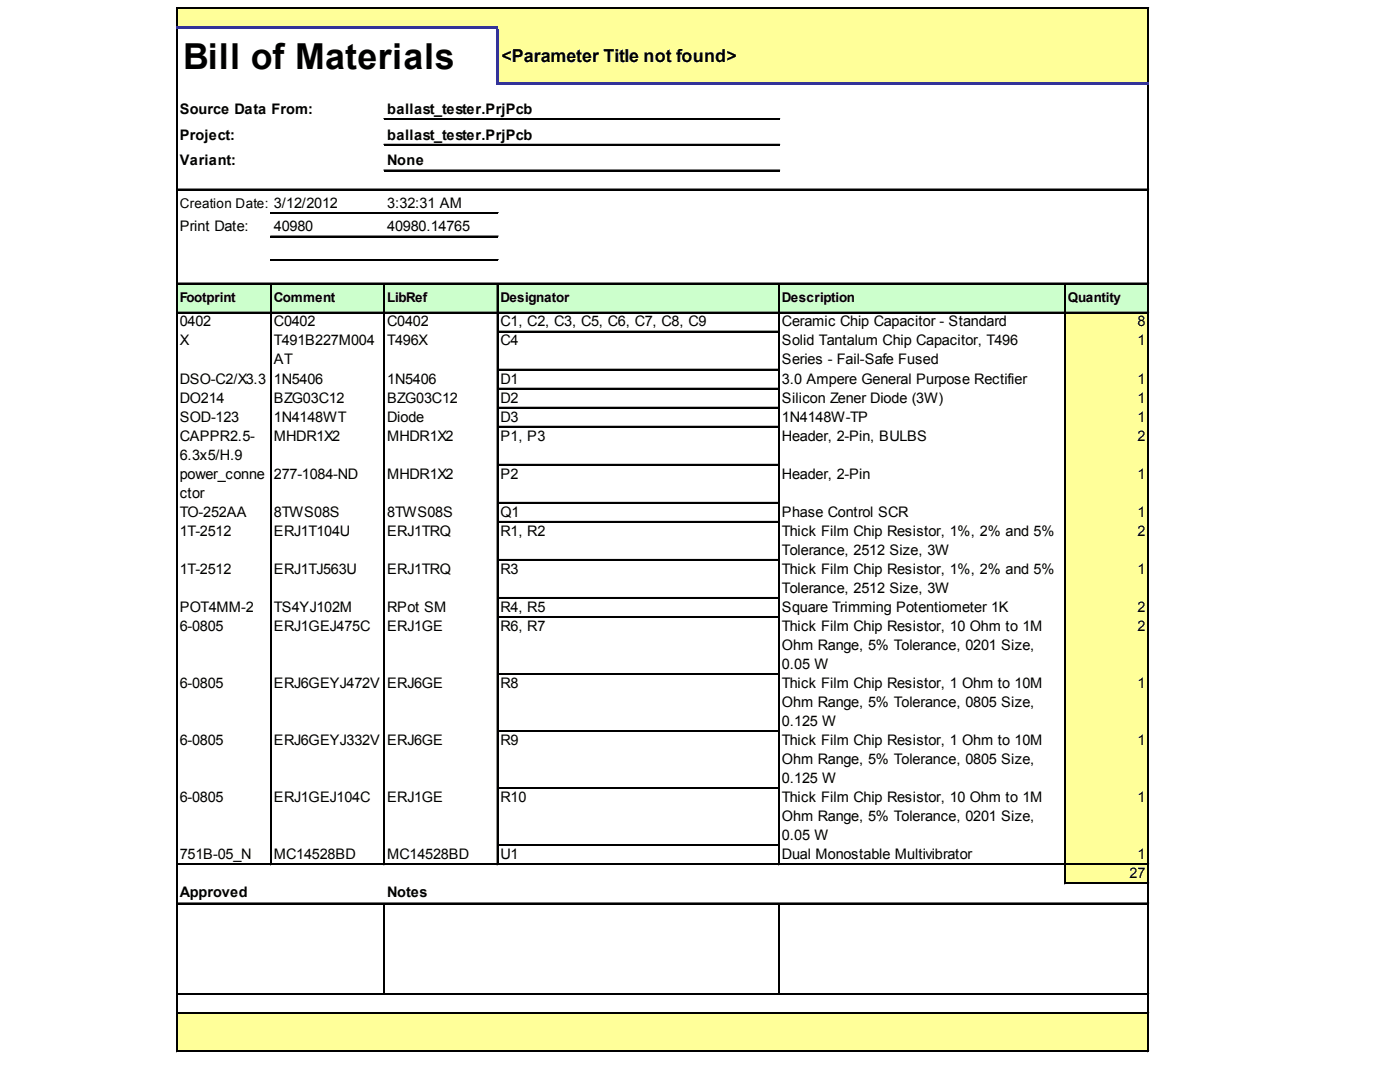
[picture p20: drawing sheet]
<svg xmlns="http://www.w3.org/2000/svg" width="279mm" height="216mm" viewBox="0 0 279 216" stroke-linecap="round" stroke-linejoin="round" font-family="sans-serif">
<defs><g id="words">
<text font-size="7.1" x="36.5" y="13.8">Bill of Materials</text>
<text font-size="3.6" x="100" y="12.4">&lt;Parameter Title not found&gt;</text>
<g font-size="2.9">
<text x="35.8" y="22.7">Source Data From:</text>
<text x="77.2" y="22.7">ballast_tester.PrjPcb</text>
<text x="35.8" y="27.8">Project:</text>
<text x="77.2" y="27.8">ballast_tester.PrjPcb</text>
<text x="35.8" y="32.9">Variant:</text>
<text x="77.2" y="32.9">None</text>
<text x="77.2" y="41.4">3:32:31 AM</text>
<text x="35.8" y="46.1">Print Date:</text>
<text x="54.6" y="46.1">40980</text>
<text x="77.2" y="46.1">40980.14765</text>
<text x="35.8" y="65">0402</text>
<text x="54.6" y="65">C0402</text>
<text x="77.2" y="65">C0402</text>
<text x="99.8" y="65">C1, C2, C3, C5, C6, C7, C8, C9</text>
<text x="155.9" y="65">Ceramic Chip Capacitor - Standard</text>
<text x="226.7" y="65">8</text>
<text x="35.8" y="68.8">X</text>
<text x="54.6" y="68.8">T491B227M004</text>
<text x="77.2" y="68.8">T496X</text>
<text x="99.8" y="68.8">C4</text>
<text x="155.9" y="68.8">Solid Tantalum Chip Capacitor, T496</text>
<text x="226.7" y="68.8">1</text>
<text x="35.8" y="76.4">DSO-C2/X3.3</text>
<text x="54.6" y="72.6">AT</text>
<text x="54.6" y="76.4">1N5406</text>
<text x="77.2" y="76.4">1N5406</text>
<text x="99.8" y="76.4">D1</text>
<text x="155.9" y="72.6">Series - Fail-Safe Fused</text>
<text x="155.9" y="76.4">3.0 Ampere General Purpose Rectifier</text>
<text x="226.7" y="76.4">1</text>
<text x="35.8" y="80.2">DO214</text>
<text x="35.8" y="84">SOD-123</text>
<text x="54.6" y="80.2">BZG03C12</text>
<text x="54.6" y="84">1N4148WT</text>
<text x="77.2" y="80.2">BZG03C12</text>
<text x="77.2" y="84">Diode</text>
<text x="99.8" y="80.2">D2</text>
<text x="99.8" y="84">D3</text>
<text x="155.9" y="80.2">Silicon Zener Diode (3W)</text>
<text x="155.9" y="84">1N4148W-TP</text>
<text x="226.7" y="80.2">1</text>
<text x="226.7" y="84">1</text>
<text x="35.8" y="87.8">CAPPR2.5-</text>
<text x="54.6" y="87.8">MHDR1X2</text>
<text x="77.2" y="87.8">MHDR1X2</text>
<text x="99.8" y="87.8">P1, P3</text>
<text x="155.9" y="87.8">Header, 2-Pin, BULBS</text>
<text x="226.7" y="87.8">2</text>
<text x="35.8" y="91.5">6.3x5/H.9</text>
<text x="35.8" y="95.3">power_conne</text>
<text x="54.6" y="95.3">277-1084-ND</text>
<text x="77.2" y="95.3">MHDR1X2</text>
<text x="99.8" y="95.3">P2</text>
<text x="155.9" y="95.3">Header, 2-Pin</text>
<text x="226.7" y="95.3">1</text>
<text x="35.8" y="99.1">ctor</text>
<text x="35.8" y="102.9">TO-252AA</text>
<text x="35.8" y="106.7">1T-2512</text>
<text x="54.6" y="102.9">8TWS08S</text>
<text x="54.6" y="106.7">ERJ1T104U</text>
<text x="77.2" y="102.9">8TWS08S</text>
<text x="77.2" y="106.7">ERJ1TRQ</text>
<text x="99.8" y="102.9">Q1</text>
<text x="99.8" y="106.7">R1, R2</text>
<text x="155.9" y="102.9">Phase Control SCR</text>
<text x="155.9" y="106.7">Thick Film Chip Resistor, 1%, 2% and 5%</text>
<text x="226.7" y="102.9">1</text>
<text x="226.7" y="106.7">2</text>
<text x="155.9" y="110.5">Tolerance, 2512 Size, 3W</text>
<text x="35.8" y="114.3">1T-2512</text>
<text x="54.6" y="114.3">ERJ1TJ563U</text>
<text x="77.2" y="114.3">ERJ1TRQ</text>
<text x="99.8" y="114.3">R3</text>
<text x="155.9" y="114.3">Thick Film Chip Resistor, 1%, 2% and 5%</text>
<text x="155.9" y="118.1">Tolerance, 2512 Size, 3W</text>
<text x="226.7" y="114.3">1</text>
<text x="35.8" y="121.9">POT4MM-2</text>
<text x="35.8" y="125.6">6-0805</text>
<text x="54.6" y="121.9">TS4YJ102M</text>
<text x="54.6" y="125.6">ERJ1GEJ475C</text>
<text x="77.2" y="121.9">RPot SM</text>
<text x="77.2" y="125.6">ERJ1GE</text>
<text x="99.8" y="121.9">R4, R5</text>
<text x="99.8" y="125.6">R6, R7</text>
<text x="155.9" y="121.9">Square Trimming Potentiometer 1K</text>
<text x="155.9" y="125.6">Thick Film Chip Resistor, 10 Ohm to 1M</text>
<text x="226.7" y="121.9">2</text>
<text x="226.7" y="125.6">2</text>
<text x="155.9" y="129.4">Ohm Range, 5% Tolerance, 0201 Size,</text>
<text x="35.8" y="137">6-0805</text>
<text x="54.6" y="137">ERJ6GEYJ472V</text>
<text x="77.2" y="137">ERJ6GE</text>
<text x="99.8" y="137">R8</text>
<text x="155.9" y="133.2">0.05 W</text>
<text x="155.9" y="137">Thick Film Chip Resistor, 1 Ohm to 10M</text>
<text x="226.7" y="137">1</text>
<text x="155.9" y="140.8">Ohm Range, 5% Tolerance, 0805 Size,</text>
<text x="35.8" y="148.4">6-0805</text>
<text x="54.6" y="148.4">ERJ6GEYJ332V</text>
<text x="77.2" y="148.4">ERJ6GE</text>
<text x="99.8" y="148.4">R9</text>
<text x="155.9" y="144.6">0.125 W</text>
<text x="155.9" y="148.4">Thick Film Chip Resistor, 1 Ohm to 10M</text>
<text x="226.7" y="148.4">1</text>
<text x="155.9" y="152.2">Ohm Range, 5% Tolerance, 0805 Size,</text>
<text x="155.9" y="156">0.125 W</text>
<text x="35.8" y="159.7">6-0805</text>
<text x="54.6" y="159.7">ERJ1GEJ104C</text>
<text x="77.2" y="159.7">ERJ1GE</text>
<text x="99.8" y="159.7">R10</text>
<text x="155.9" y="159.7">Thick Film Chip Resistor, 10 Ohm to 1M</text>
<text x="226.7" y="159.7">1</text>
<text x="155.9" y="163.5">Ohm Range, 5% Tolerance, 0201 Size,</text>
<text x="155.9" y="167.3">0.05 W</text>
<text x="35.8" y="171.1">751B-05_N</text>
<text x="54.6" y="171.1">MC14528BD</text>
<text x="77.2" y="171.1">MC14528BD</text>
<text x="99.8" y="171.1">U1</text>
<text x="155.9" y="171.1">Dual Monostable Multivibrator</text>
<text x="226.7" y="171.1">1</text>
<text x="35.8" y="178.7">Approved</text>
<text x="77.2" y="178.7">Notes</text>
<text x="225.2" y="174.9">27</text>
</g>
<g font-size="2.7">
<text x="35.8" y="41.4">Creation Date: 3/12/2012</text>
<text x="35.8" y="60.1">Footprint</text>
<text x="54.6" y="60.1">Comment</text>
<text x="77.2" y="60.1">LibRef</text>
<text x="99.8" y="60.1">Designator</text>
<text x="155.9" y="60.1">Description</text>
<text x="212.9" y="60.1">Quantity</text>
</g>
</g></defs>
<g fill="#ff9">
<path d="M35.3 1.7h193.7v4.1h-193.7z"/>
<path d="M99.1 5.6h129.9v11.3h-129.9z"/>
</g>
<path d="M35.3 56.4h193.7v6h-193.7z" fill="#cfc"/>
<g fill="#ff9">
<path d="M212.2 62.2h16.8v4h-16.8z"/>
<path d="M212.2 66h16.8v7.8h-16.8z"/>
<path d="M212.2 73.5h16.8v4.1h-16.8z"/>
<path d="M212.2 77.3h16.8v4h-16.8z"/>
<path d="M212.2 81.1h16.8v4h-16.8z"/>
<path d="M212.2 84.9h16.8v7.8h-16.8z"/>
<path d="M212.2 92.5h16.8v7.8h-16.8z"/>
<path d="M212.2 100.1h16.8v4h-16.8z"/>
<path d="M212.2 103.9h16.8v7.8h-16.8z"/>
<path d="M212.2 111.4h16.8v7.8h-16.8z"/>
<path d="M212.2 119h16.8v4h-16.8z"/>
<path d="M212.2 122.8h16.8v11.6h-16.8z"/>
<path d="M212.2 134.2h16.8v11.6h-16.8z"/>
<path d="M212.2 145.5h16.8v11.6h-16.8z"/>
<path d="M212.2 156.9h16.8v11.6h-16.8z"/>
<path d="M212.2 168.3h16.8v4h-16.8z"/>
<path d="M212.2 172.1h16.8v4h-16.8z"/>
<path d="M35.3 201.7h193.7v7.8h-193.7z"/>
</g>
<g fill="none" stroke="#000" stroke-width=".22">
<path d="M35.2 1.6v3.7M35.2 5.8v203.7M35.3 1.6v3.7M35.3 5.8v203.7M35.4 1.6h193.6M35.4 1.7h193.6M228.7 1.8v14.7M228.7 16.9v192.6M228.9 1.8v14.7M228.9 16.9v192.6M35.4 37.7h193.6M35.4 37.8h193.6"/>
<path d="M76.5 23.6h78.9M76.5 23.7h78.9M76.5 28.7h78.9M76.5 28.9h78.9M76.5 33.9h78.9M76.5 34h78.9M35.4 56.4h193.6M35.4 56.5h193.6M53.9 56.6v115.7M53.9 42.3h45.4M53.9 42.4h45.4M53.9 47h45.4"/>
<path d="M53.9 47.1h45.4M53.9 51.7h45.4M53.9 51.8h45.4M54 56.6v115.7M76.5 56.6v115.7M76.6 56.6v115.7M99.1 56.6v115.7M99.2 56.6v115.7M155.2 56.6v115.7M155.3 56.6v115.7M212.2 56.6v119.5M212.3 56.6v119.5"/>
<path d="M35.4 62.2h193.6M35.4 62.3h193.6M99.3 66h55.9M99.3 66.1h55.9M99.3 73.5h55.9M99.3 73.7h55.9M99.3 77.3h55.9M99.3 77.4h55.9M99.3 81.1h55.9M99.3 81.2h55.9M99.3 84.9h55.9M99.3 85h55.9"/>
<path d="M99.3 92.5h55.9M99.3 92.6h55.9M99.3 100.1h55.9M99.3 100.2h55.9M99.3 103.9h55.9M99.3 104h55.9M99.3 111.4h55.9M99.3 111.5h55.9M99.3 119h55.9M99.3 119.1h55.9M99.3 122.8h55.9M99.3 122.9h55.9"/>
<path d="M99.3 134.2h55.9M99.3 134.3h55.9M99.3 145.5h55.9M99.3 145.6h55.9M99.3 156.9h55.9M99.3 157h55.9M35.4 172.1h193.6M35.4 172.2h193.6M35.4 179.9h193.6M35.4 180h193.6M99.3 168.3h55.9M99.3 168.4h55.9"/>
<path d="M212.4 175.8h16.6M212.4 176h16.6M35.4 197.9h193.6M35.4 198h193.6M76.6 180.1v17.8M155.3 180.1v17.8M35.4 201.7h193.6M35.4 201.8h193.6M35.4 209.3h193.6M35.4 209.4h193.6"/>
</g>
<path d="M35.2 5.6h64.1M99.1 5.8v11.1M99.3 16.7h129.7" fill="none" stroke="#339" stroke-width=".45"/>
<use href="#words"/>
</svg>
